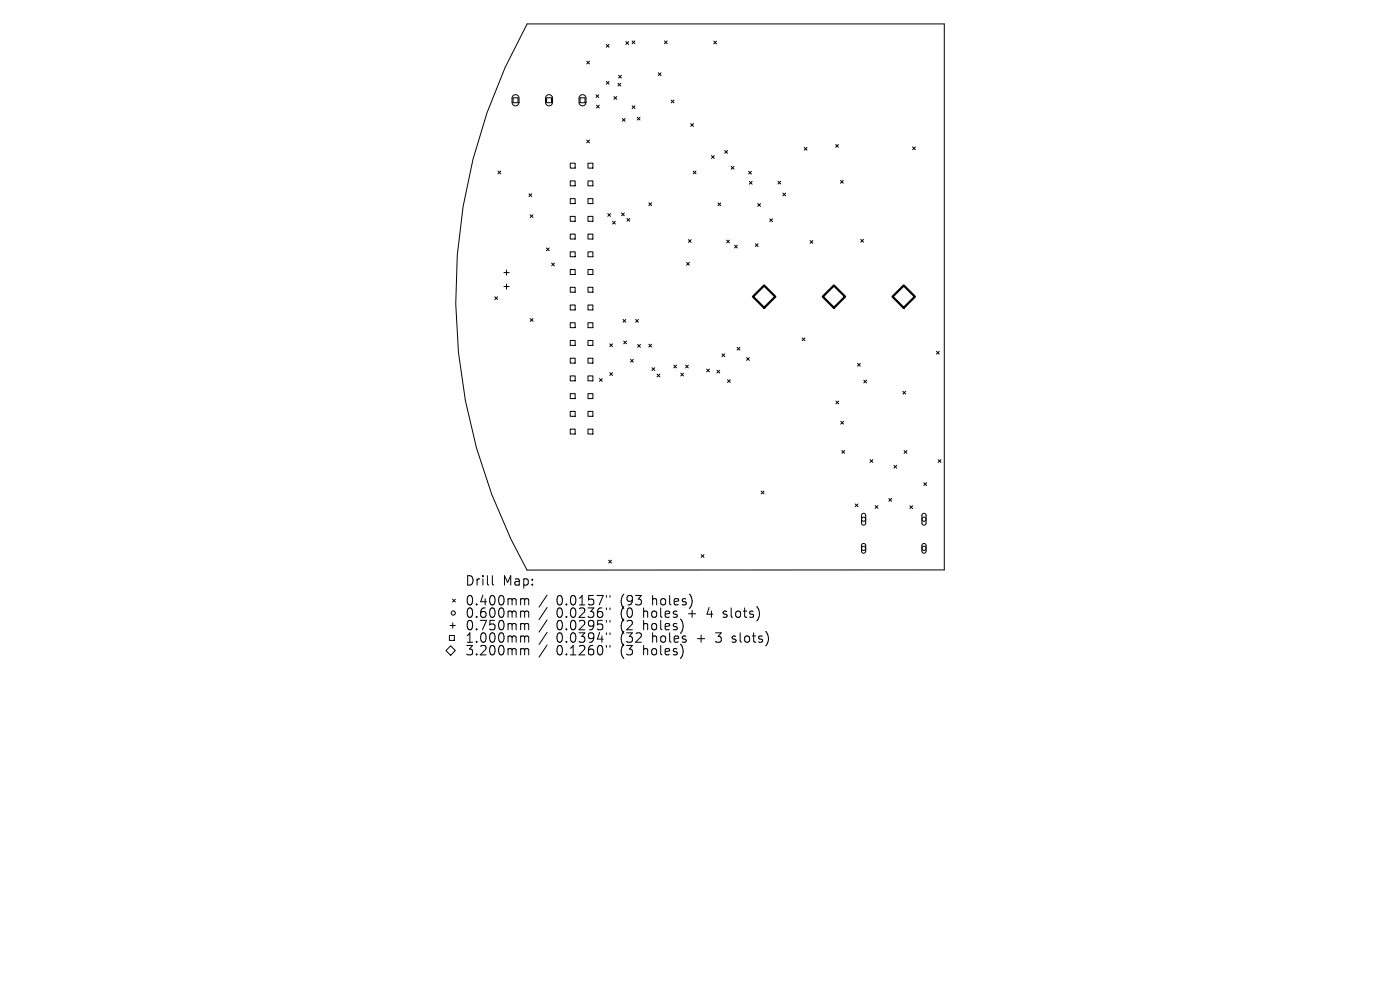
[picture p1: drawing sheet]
<svg xmlns="http://www.w3.org/2000/svg" width="297mm" height="210mm" viewBox="0 0 297 210" stroke-linecap="round" stroke-linejoin="round" font-family="sans-serif">
<defs><g id="words">
<g font-size="2.8">
<text x="98.6" y="124.5">Drill</text>
<text x="106.6" y="124.5">Map:</text>
<text x="98.6" y="128.7">0.400mm</text>
<text x="98.6" y="131.3">0.600mm</text>
<text x="118" y="128.7">0.0157&quot;</text>
<text x="118" y="131.3">0.0236&quot;</text>
<text x="131.8" y="128.7">(93</text>
<text x="131.8" y="131.3">(0</text>
<text x="136.7" y="131.3">holes</text>
<text x="138.6" y="128.7">holes)</text>
<text x="146.5" y="131.3">+</text>
<text x="150.7" y="131.3">4</text>
<text x="154.3" y="131.3">slots)</text>
<text x="98.6" y="134">0.750mm</text>
<text x="98.6" y="136.6">1.000mm</text>
<text x="118" y="134">0.0295&quot;</text>
<text x="118" y="136.6">0.0394&quot;</text>
<text x="131.8" y="134">(2</text>
<text x="131.8" y="136.6">(32</text>
<text x="136.7" y="134">holes)</text>
<text x="138.6" y="136.6">holes</text>
<text x="148.4" y="136.6">+</text>
<text x="152.6" y="136.6">3</text>
<text x="156.2" y="136.6">slots)</text>
<text x="98.6" y="139.3">3.200mm</text>
<text x="118" y="139.3">0.1260&quot;</text>
<text x="131.8" y="139.3">(3</text>
<text x="136.7" y="139.3">holes)</text>
</g>
</g></defs>
<g fill="none" stroke="#000" stroke-width=".21">
<path d="M111.8 5.1h88.5v115.8h-88.5a118.4 118.4 0 0 1 0-115.8zM124.5 13l.6 .6M125.1 13l-.6 .6M128.6 9.4l.6 .6M128.6 17.3l.6 .6M129.2 9.4l-.6 .6M129.2 17.3l-.6 .6M131.1 17.7l.6 .6M131.2 16l.6 .6M131.7 17.7l-.6 .6M131.8 16l-.6 .6M132.8 8.8l.6 .6"/>
<path d="M133.4 8.8l-.6 .6M134.1 8.7l.6 .6M134.7 8.7l-.6 .6M139.6 15.4l.6 .6M140.2 15.4l-.6 .6M141 8.7l.5 .6M141.5 8.7l-.5 .6M151.4 8.7l.6 .6M152 8.7l-.6 .6M105.6 36.3l.6 .6M106.2 36.3l-.6 .6M108.8 20.3a.74 .74 0 0 1 .9-.2 .74 .74 0 0 1 .4 .7v.9a.74 .74 0 0 1-.7 .8 .74 .74 0 0 1-.8-.8v-1z"/>
<path d="M108.8 20.7h1.1v1.1h-1.1zM116 20.7h1v1.1h-1zM116 20.3a.74 .74 0 0 1 .8-.2 .74 .74 0 0 1 .4 .7v.9a.74 .74 0 0 1-.7 .8 .74 .74 0 0 1-.8-.8v-1zM121 34.6h1v1.1h-1zM121 38.4h1v1h-1zM123.1 20.7h1v1.1h-1zM123.1 20.3a.74 .74 0 0 1 .8-.2 .74 .74 0 0 1 .4 .7v.9a.74 .74 0 0 1-.7 .8 .74 .74 0 0 1-.8-.8l.1-1zM124.5 29.7l.6 .6M124.7 34.6h1.1v1.1h-1.1zM124.7 38.4h1.1v1h-1.1zM125.1 29.7l-.6 .6M126.4 20.1l.6 .6"/>
<path d="M126.5 22.3l.6 .6M127 20.1l-.6 .6M127.1 22.3l-.6 .6M130.2 20.5l.6 .6M130.8 20.5l-.6 .6M132 25.1l.6 .6M132.6 25.1l-.6 .6M134.1 22.4l.6 .6M134.7 22.4l-.6 .6M135.2 24.9l.6 .6M135.8 24.9l-.6 .6M142.4 21.2l.6 .6"/>
<path d="M143 21.2l-.6 .6M146.5 26.2l.6 .6M147.1 36.3l.6 .6M147.1 26.2l-.6 .6M147.7 36.3l-.6 .6M150.9 33l.6 .6M151.5 33l-.6 .6M153.7 31.9l.6 .6M154.3 31.9l-.6 .6M155.1 35.3l.6 .6M155.7 35.3l-.6 .6M158.8 36.3l.6 .6"/>
<path d="M159 38.5l.6 .6M159.4 36.3l-.6 .6M159.6 38.5l-.6 .6M165 38.4l.6 .6M165.6 38.4l-.6 .6M170.6 31.3l.6 .6M171.2 31.3l-.6 .6M177.3 30.7l.6 .5M177.9 30.7l-.6 .5M178.3 38.3l.6 .6M178.9 38.3l-.6 .6M193.6 31.2l.6 .6"/>
<path d="M194.2 31.2l-.6 .6M106.9 57.8h1.1M107.5 57.3v1.1M112.2 41.1l.6 .6M112.5 45.6l.6 .5M112.8 41.1l-.6 .6M113.1 45.6l-.6 .5M115.9 52.6l.6 .6M116.5 52.6l-.6 .6M117 55.8l.6 .6M117.6 55.8l-.6 .6M121 42.1h1v1.1h-1z"/>
<path d="M121 45.9h1v1h-1zM121 49.7h1v1h-1zM121 53.4h1v1.1h-1zM121 57.2h1v1h-1zM124.7 42.1h1.1v1.1h-1.1zM124.7 45.9h1.1v1h-1.1zM124.7 49.7h1.1v1h-1.1zM124.7 53.4h1.1v1.1h-1.1zM124.7 57.2h1.1v1h-1.1zM128.9 45.3l.6 .6M129.5 45.3l-.6 .6M129.9 46.9l.6 .6"/>
<path d="M130.5 46.9l-.6 .6M131.9 45.2l.5 .6M132.4 45.2l-.5 .6M133 46.3l.6 .6M133.6 46.3l-.6 .6M137.6 43l.6 .6M138.2 43l-.6 .6M145.6 55.7l.6 .6M146 50.8l.6 .6M146.2 55.7l-.6 .6M146.6 50.8l-.6 .6M152.3 43l.6 .6"/>
<path d="M152.9 43l-.6 .6M154.2 50.9l.5 .6M154.7 50.9l-.5 .6M155.8 52l.6 .6M156.4 52l-.6 .6M160.2 51.7l.6 .6M160.7 43.2l.6 .6M160.8 51.7l-.6 .6M161.3 43.2l-.6 .6M163.3 46.4l.6 .6M163.9 46.4l-.6 .6M166.1 41l.6 .6"/>
<path d="M166.7 41l-.6 .6M171.8 51l.6 .6M172.4 51l-.6 .6M182.6 50.8l.6 .6M183.2 50.8l-.6 .6M105 63l.6 .5M105.6 63l-.6 .5M106.9 60.8h1.1M107.5 60.2v1.1M112.5 67.6l.6 .6M113.1 67.6l-.6 .6M121 60.9h1v1.1h-1z"/>
<path d="M121 64.7h1v1h-1zM121 68.5h1v1h-1zM121 72.2h1v1.1h-1zM121 76h1v1h-1zM121 79.7h1v1.1h-1zM124.7 60.9h1.1v1.1h-1.1zM124.7 64.7h1.1v1h-1.1zM124.7 68.5h1.1v1h-1.1zM124.7 72.2h1.1v1.1h-1.1zM124.7 76h1.1v1h-1.1zM124.7 79.7h1.1v1.1h-1.1zM129.4 72.9l.5 .6"/>
<path d="M129.4 79.1l.5 .5M129.9 72.9l-.5 .6M129.9 79.1l-.5 .5M132.2 67.8l.6 .6M132.3 72.3l.6 .6M132.8 67.8l-.6 .6M132.9 72.3l-.6 .6M133.8 76.2l.6 .6M134.4 76.2l-.6 .6M134.8 67.8l.6 .6M135.3 73.1l.6 .6M135.4 67.8l-.6 .6"/>
<path d="M135.9 73.1l-.6 .6M137.6 73l.6 .6M138.2 73l-.6 .6M138.3 78l.6 .6M138.9 78l-.6 .6M139.4 79.4l.6 .5M140 79.4l-.6 .5M142.9 77.5l.6 .5M143.5 77.5l-.6 .5M144.4 79.2l.6 .5M145 79.2l-.6 .5M145.4 77.5l.6 .5"/>
<path d="M146 77.5l-.6 .5M149.9 78.3l.6 .6M150.5 78.3l-.6 .6M152.1 78.5l.6 .6M152.7 78.5l-.6 .6M153.2 75.1l.6 .6M153.8 75.1l-.6 .6M156.4 73.7l.6 .6M157 73.7l-.6 .6M158.4 75.9l.6 .5M159 75.9l-.6 .5M170.2 71.7l.6 .6"/>
<path d="M170.8 71.7l-.6 .6M181.9 77.1l.6 .6M182.5 77.1l-.6 .6M198.7 74.5l.6 .6M199.3 74.5l-.6 .6M121 83.5h1v1.1h-1zM121 87.3h1v1h-1zM121 91h1v1.1h-1zM124.7 83.5h1.1v1.1h-1.1zM124.7 87.3h1.1v1h-1.1zM124.7 91h1.1v1.1h-1.1zM127.2 80.3l.6 .6"/>
<path d="M127.8 80.3l-.6 .6M154.3 80.5l.6 .6M154.9 80.5l-.6 .6M177.3 85.1l.6 .6M177.9 85.1l-.6 .6M178.4 89.4l.6 .6M178.6 95.6l.6 .6M179 89.4l-.6 .6M179.2 95.6l-.6 .6M183.2 80.6l.6 .6M183.8 80.6l-.6 .6M184.6 97.5l.6 .6"/>
<path d="M185.2 97.5l-.6 .6M189.6 98.7l.6 .6M190.2 98.7l-.6 .6M191.5 83l.6 .6M191.8 95.6l.6 .6M192.1 83l-.6 .6M192.4 95.6l-.6 .6M199 97.5l.6 .6M199.6 97.5l-.6 .6M129.1 118.8l.6 .6M129.7 118.8l-.6 .6M148.8 117.7l.5 .5"/>
<path d="M149.3 117.7l-.5 .5M161.5 104.2l.6 .6M162.1 104.2l-.6 .6M181.4 106.9l.6 .6M182 106.9l-.6 .6M182.9 109l.4-.1 .3 .4v1.7l-.3 .4-.3-.1-.2-.3v-1.7zM182.9 115.4l.4-.1 .3 .4v1.3l-.3 .3h-.3l-.2-.3v-1.3zM185.7 107.2l.5 .6M186.2 107.2l-.5 .6M188.6 105.7l.6 .6M189.2 105.7l-.6 .6M193 107.3l.6 .6"/>
<path d="M193.6 107.3l-.6 .6M195.7 109l.4-.1 .4 .4v1.7l-.4 .4-.3-.1-.2-.3v-1.7zM195.7 115.4l.4-.1 .4 .4v1.3l-.4 .3h-.3l-.2-.3v-1.3zM196 102.4l.6 .6M196.6 102.4l-.6 .6M95.3 134.8h1.1v1h-1.1zM95.5 132.7h1.1M95.6 137l1 1-1 1-1-1zM96 127.1l.6 .6M96 132.1v1.1M96.6 127.1l-.6 .6M104.4 122.1v1.7l.3 .3"/>
<path d="M110.7 127h.3l.3 .3M110.7 129.6h.3l.3 .3M110.7 132.3h.3l.3 .3M110.7 134.9h.3l.3 .3M110.7 137.6h.3l.3 .3M111.3 127.3l.3-.3 .5 .1 .1 1.2M111.3 127.3v1M111.3 129.9v1.1M111.3 132.6v1M111.3 135.2v1M111.3 137.9v1M111.3 129.9l.3-.3 .5 .1 .1 1.3"/>
<path d="M111.3 132.6l.3-.3 .5 .1 .1 1.2M111.3 135.2l.3-.3 .5 .1 .1 1.2M111.3 137.9l.3-.3 .5 .1 .1 1.2M116.1 126.2l-1.7 2.6M116.1 128.9l-1.7 2.5M116.1 131.5l-1.7 2.6M116.1 134.1l-1.7 2.6M116.1 136.8l-1.7 2.6M128.6 126.3v.4M128.6 129v.3M128.6 131.6v.4M128.6 134.2v.4"/>
<path d="M128.6 136.9v.4M129.4 126.3v.4M129.4 129v.3M129.4 131.6v.4M129.4 134.2v.4M129.4 136.9v.4M153.4 130.9l.2 .1M153.5 129.7v.5M155.3 136.1l.2 .1M155.4 135v.5"/>
<circle cx="183.2" cy="110.1" r=".44"/>
<circle cx="183.2" cy="116.3" r=".44"/>
<circle cx="196" cy="110.1" r=".44"/>
<circle cx="196" cy="116.3" r=".44"/>
<circle cx="96.2" cy="130" r=".44"/>
</g>
<path d="M162.1 60.6l2.4 2.3-2.4 2.4-2.4-2.4zM176.9 60.6l2.4 2.3-2.4 2.4-2.4-2.4zM191.7 60.6l2.4 2.3-2.4 2.4-2.4-2.4z" fill="none" stroke="#000" stroke-width=".47"/>
<use href="#words"/>
</svg>
